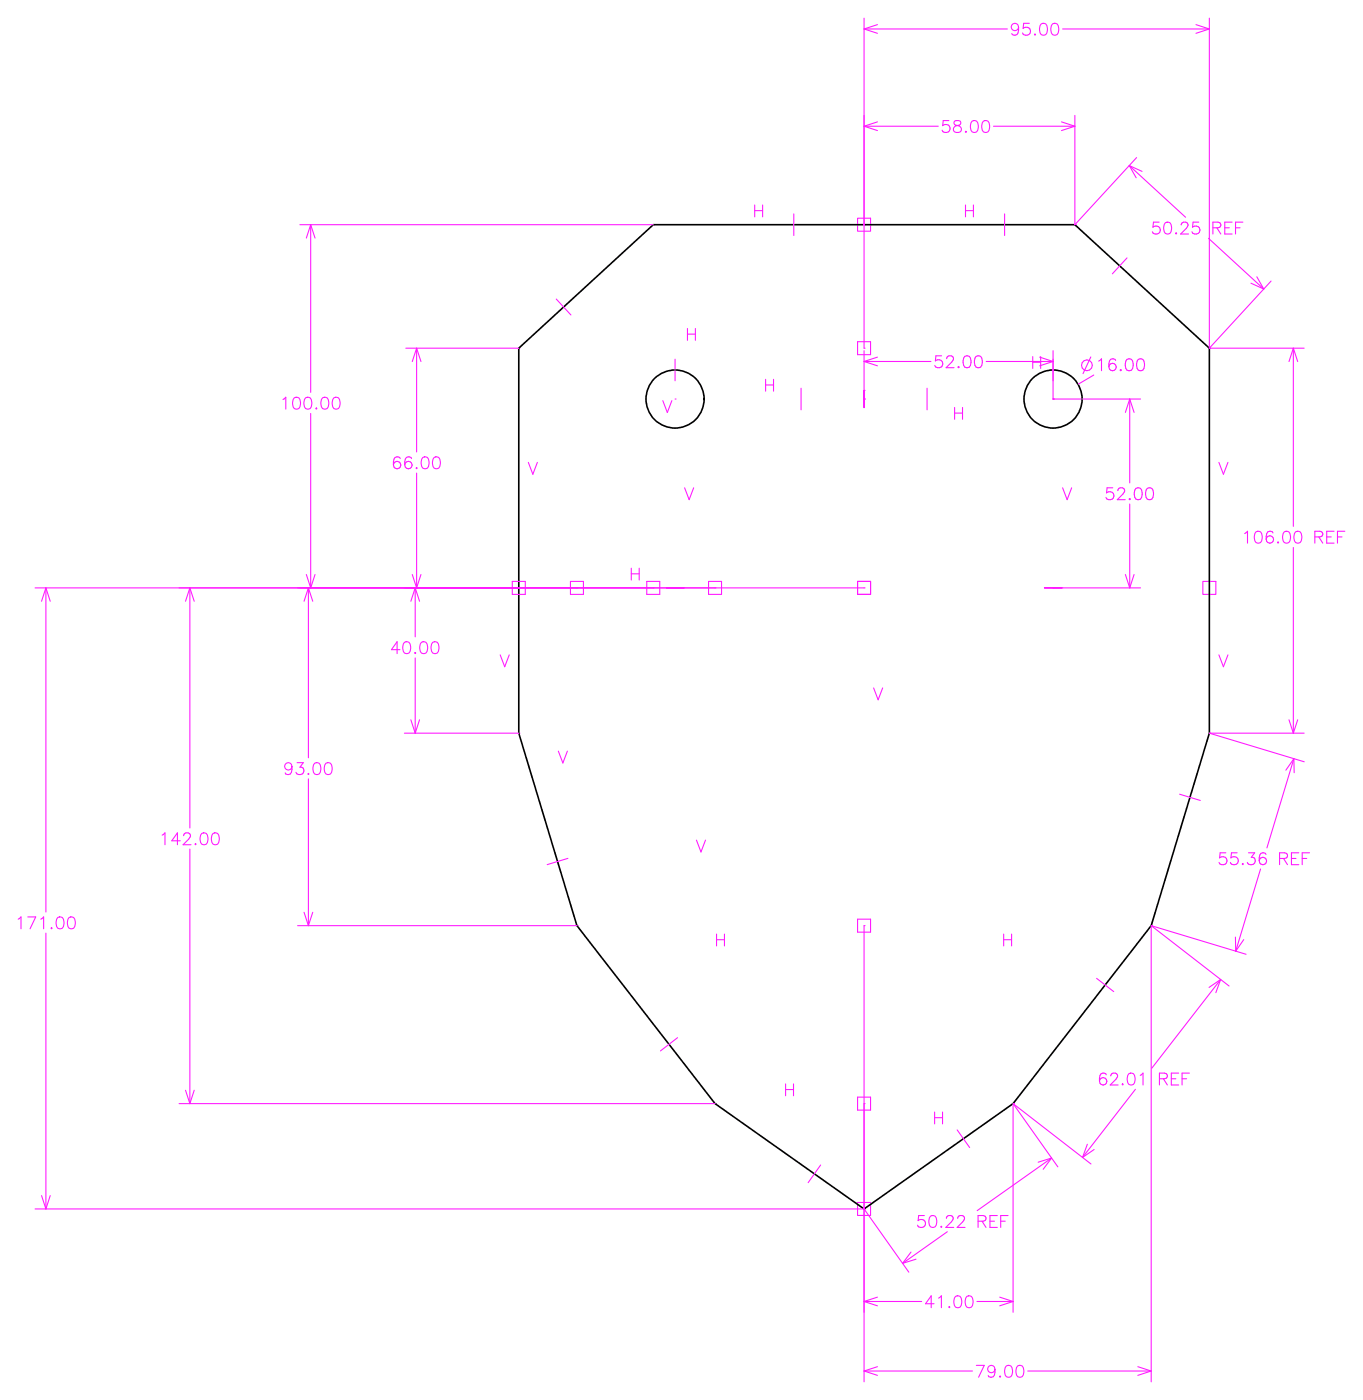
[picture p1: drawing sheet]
<svg xmlns="http://www.w3.org/2000/svg" width="375mm" height="385mm" viewBox="0 0 375 385" stroke-linecap="round" stroke-linejoin="round" font-family="sans-serif">
<g fill="none" stroke="#ff19ff" stroke-width=".3">
<path d="M237.7 5v90.9M237.7 8h39.5M237.7 8l3.7 1.2M241.4 6.8l-3.7 1.2M280.2 7.5a1.54 1.54 0 0 1-1.2 2.2l-.5-.2-.1-.3M283.2 6.4h-1.6l-.1 1.4a1.16 1.16 0 0 1 1.7 0 1.16 1.16 0 0 1-.2 1.7 1.16 1.16 0 0 1-1.7-.4M284.6 9.5l.2-.1 .1 .1-.1 .2zM286.5 6.6a1.06 1.06 0 0 1 1.5 .4 2.7 2.7 0 0 1-.3 2.5 1.06 1.06 0 0 1-1.5-.4 2.7 2.7 0 0 1 .3-2.5zM289.6 6.6a1.06 1.06 0 0 1 1.5 .4 2.7 2.7 0 0 1-.3 2.5 1.06 1.06 0 0 1-1.5-.4 2.7 2.7 0 0 1 .3-2.5zM292.4 8h40.3M329.1 6.8l3.6 1.2M332.7 5v90.9"/>
<path d="M332.7 8l-3.6 1.2M237.7 34.8h20.4M237.7 34.8l3.7 1.2M241.4 33.6l-3.7 1.2M261.1 33.2h-1.6l-.1 1.4a1.16 1.16 0 0 1 1.7 0 1.16 1.16 0 0 1-.2 1.7 1.16 1.16 0 0 1-1.7-.5M262.6 33.4a.66 .66 0 0 0 .3 1 1.35 1.35 0 0 1 1.6 1.4 1.14 1.14 0 0 1-1.3 .7 1.14 1.14 0 0 1-.9-1.1 1.5 1.5 0 0 1 1.6-1 .66 .66 0 0 0 .3-1l-.5-.2zM265.7 36.2l.2 .1-.2 .2-.1-.2zM267.5 33.4a1.06 1.06 0 0 1 1.5 .4 2.7 2.7 0 0 1-.3 2.5 1.06 1.06 0 0 1-1.6-.5 2.7 2.7 0 0 1 .4-2.4zM270.6 33.4a1.06 1.06 0 0 1 1.5 .4 2.7 2.7 0 0 1-.3 2.5 1.06 1.06 0 0 1-1.5-.5 2.7 2.7 0 0 1 .3-2.4zM273.3 34.8h22.4M292.1 33.6l3.6 1.2M295.7 31.8v30.1"/>
<path d="M295.7 34.8l-3.6 1.2M207.6 56.4v3.3M207.6 58h2.2M209.8 56.4v3.3M218.4 58.9v5.9M265.6 58h2.2M265.6 56.4v3.3M267.8 56.4v3.3M276.4 58.9v5.9M310.7 45.6l15.5 14.2M310.7 45.6l1.9 3.4M310.7 45.6l3.5 1.6"/>
<path d="M312.7 43.4l-17 18.5M82.5 61.9h97.2M85.5 61.9v46.1M85.5 61.9l-1.2 3.7M85.5 61.9l1.2 3.7M179.7 61.9h.1M235.9 60.1h3.6v3.6h-3.6zM237.7 61.9h.1M295.7 61.9h.1M310.1 71l-4 4.4M318.9 61.2h-1.5l-.2 1.4a1.16 1.16 0 0 1 1.8-.1 1.16 1.16 0 0 1-.3 1.8 1.16 1.16 0 0 1-1.6-.5M320.6 61.3a1.06 1.06 0 0 1 1.6 .5 2.7 2.7 0 0 1-.3 2.5 1.06 1.06 0 0 1-1.6-.5 2.7 2.7 0 0 1 .3-2.5z"/>
<path d="M323.4 64.3l.2-.2 .1 .2-.1 .1zM325 61.9l.3-.6 .9-.1a.8 .8 0 0 1 .5 1.2l-1.9 2h2.2M329.8 61.2h-1.5l-.2 1.4a1.16 1.16 0 0 1 1.8-.1 1.16 1.16 0 0 1-.3 1.8 1.16 1.16 0 0 1-1.6-.5M332.5 65.6l15.2 14M333.7 62.7l1.9-.1a.76 .76 0 0 0 0-1.3l-1.9-.1v3.2M334.8 62.7l1.1 1.7M337 62.7h1.2M339 61.2h-2v3.2h2M339.9 62.7h1.3M342 61.2h-2.1v3.2M344.2 78l3.5 1.6M345.8 76.2l1.9 3.4"/>
<path d="M349.7 77.4l-17 18.5M111.6 95.9h31.1M114.6 95.9v28.5M114.6 95.9l-1.2 3.7M114.6 95.9l1.2 3.7M142.7 95.9h.1M153.1 82.3l4 4.4M185.7 98.9v5.9M189.1 90.4v3.3M189.1 92h2.2M191.3 90.4v3.3M235.9 94.1h3.6v3.6h-3.6z"/>
<path d="M237.7 95.9h.1M237.7 96.6v13.3M237.7 99.5h18.4M237.7 99.5l3.7 1.2M241.4 98.3l-3.7 1.2M259.1 98h-1.6l-.1 1.4a1.16 1.16 0 0 1 1.7-.1 1.16 1.16 0 0 1-.2 1.8 1.16 1.16 0 0 1-1.7-.5M260.5 98.8l.3-.7 .9-.1a.8 .8 0 0 1 .5 1.2l-1.9 2h2.2M265.4 98.1a1.06 1.06 0 0 1 1.6 .5 2.7 2.7 0 0 1-.3 2.5 1.06 1.06 0 0 1-1.6-.5 2.7 2.7 0 0 1 .3-2.5zM268.6 98.1a1.06 1.06 0 0 1 1.5 .5 2.7 2.7 0 0 1-.3 2.5 1.06 1.06 0 0 1-1.5-.5 2.7 2.7 0 0 1 .3-2.5zM271.3 99.5h18.4M284.1 98.2v3.3M284.1 99.7h2.2"/>
<path d="M286.1 98.3l3.6 1.2M286.3 98.2v3.3M289.7 96.6v13.3M289.7 99.5l-3.6 1.2M300.1 98.3l-2.1 4.6M302.3 99.4l.8-.6v3.3M307 99.3a.96 .96 0 0 0-1.4-.3l-.4 .4-.1 1.6M310.1 99a1.06 1.06 0 0 1 1.5 .4 2.7 2.7 0 0 1-.3 2.5 1.06 1.06 0 0 1-1.5-.5 2.7 2.7 0 0 1 .3-2.4zM313.2 99a1.06 1.06 0 0 1 1.5 .4 2.7 2.7 0 0 1-.3 2.5 1.06 1.06 0 0 1-1.5-.5 2.7 2.7 0 0 1 .3-2.4zM332.7 95.9h.1M332.7 95.9h26.1M355.8 95.9v49"/>
<path d="M355.8 95.9l1.2 3.7M355.8 95.9l-1.2 3.7M77.9 110l.7-.6v3.2M81 109.5a1.06 1.06 0 0 1 1.5 .5 2.7 2.7 0 0 1-.3 2.5 1.06 1.06 0 0 1-1.5-.5 2.7 2.7 0 0 1 .3-2.5zM84.1 109.5a1.06 1.06 0 0 1 1.5 .5 2.7 2.7 0 0 1-.3 2.5 1.06 1.06 0 0 1-1.5-.5 2.7 2.7 0 0 1 .3-2.5zM85.5 113.8v48.1M86.9 112.5l.1-.2 .2 .2-.2 .1zM88.8 109.5a1.06 1.06 0 0 1 1.5 .5 2.7 2.7 0 0 1-.3 2.5 1.06 1.06 0 0 1-1.6-.5 2.7 2.7 0 0 1 .4-2.5zM91.9 109.5a1.06 1.06 0 0 1 1.5 .5 2.7 2.7 0 0 1-.3 2.5 1.06 1.06 0 0 1-1.5-.5 2.7 2.7 0 0 1 .3-2.5zM182.4 110.3l1.2 3.3 1.3-3.3M185.7 109.9h.1M210.6 104.4v3.3"/>
<path d="M210.6 106h2.2M212.8 104.4v3.3M220.4 106.9v5.9M237.7 109.9h.1M237.7 107.5h.1M237.7 107.5v4.8zM255.1 106.9v5.9M262.6 112.2v3.3M262.6 113.7h2.2M263.7 100.9l.2 .2-.2 .1-.1-.1zM264.8 112.2v3.3M289.7 109.9h.1"/>
<path d="M289.7 109.9h24.1M300.9 103.3l-4.3 2.5M308.4 101.8l.1 .1-.1 .2-.2-.2zM310.8 109.9v23.1M310.8 109.9l1.2 3.7M310.8 109.9l-1.2 3.7M110.1 126.3a.96 .96 0 0 0-1.4-.4l-.3 .5-.2 1.6M113.2 126.3a.96 .96 0 0 0-1.4-.4l-.3 .5-.1 1.6M114.5 128.9l.1-.1 .2 .1-.2 .2zM114.6 130.3v31.6M116.3 125.9a1.06 1.06 0 0 1 1.6 .5 2.7 2.7 0 0 1-.3 2.5 1.06 1.06 0 0 1-1.6-.5 2.7 2.7 0 0 1 .3-2.5zM119.5 125.9a1.06 1.06 0 0 1 1.5 .5 2.7 2.7 0 0 1-.3 2.5 1.06 1.06 0 0 1-1.6-.5 2.7 2.7 0 0 1 .4-2.5z"/>
<path d="M145.4 127.3l1.2 3.3 1.3-3.3M188.4 134.3l1.2 3.3 1.3-3.3M292.4 134.3l1.2 3.3 1.3-3.3M306.2 134.3h-1.6l-.2 1.4a1.16 1.16 0 0 1 1.8 0 1.16 1.16 0 0 1-.2 1.7 1.16 1.16 0 0 1-1.7-.4M307.6 135.1l.3-.6 .9-.2a.8 .8 0 0 1 .5 1.3l-1.9 2h2.2M310.8 138.8v23.1M310.8 137.3l.2 .1-.2 .2-.1-.2zM312.5 134.5a1.06 1.06 0 0 1 1.6 .4 2.7 2.7 0 0 1-.3 2.5 1.06 1.06 0 0 1-1.6-.4 2.7 2.7 0 0 1 .3-2.5zM315.7 134.5a1.06 1.06 0 0 1 1.5 .4 2.7 2.7 0 0 1-.3 2.5 1.06 1.06 0 0 1-1.6-.4 2.7 2.7 0 0 1 .4-2.5zM335.4 127.3l1.2 3.3 1.3-3.3M84.3 158.2l1.2 3.7M86.7 158.2l-1.2 3.7"/>
<path d="M113.4 158.2l1.2 3.7M115.8 158.2l-1.2 3.7M173.7 156.4v3.3M173.7 158h2.2M175.9 156.4v3.3M309.6 158.2l1.2 3.7M312 158.2l-1.2 3.7M342.5 146.9l.7-.6v3.2M345.6 146.4a1.06 1.06 0 0 1 1.5 .5 2.7 2.7 0 0 1-.3 2.5 1.06 1.06 0 0 1-1.5-.5 2.7 2.7 0 0 1 .3-2.5zM350.2 146.7a.96 .96 0 0 0-1.4-.3l-.3 .5-.1 1.6M351.6 149.2l.2 .2-.2 .1-.1-.1zM353.4 146.4a1.06 1.06 0 0 1 1.5 .5 2.7 2.7 0 0 1-.3 2.5 1.06 1.06 0 0 1-1.6-.5 2.7 2.7 0 0 1 .4-2.5z"/>
<path d="M355.8 150.7v51.2M356.5 146.4a1.06 1.06 0 0 1 1.5 .5 2.7 2.7 0 0 1-.3 2.5 1.06 1.06 0 0 1-1.5-.5 2.7 2.7 0 0 1 .3-2.5zM361.8 147.8l1.8-.1a.76 .76 0 0 0 0-1.3l-1.8-.1v3.2M362.8 147.8l1.1 1.7M365 147.8h1.3M367.1 146.3h-2.1v3.2h2.1M368 147.8h1.2M370 146.3h-2v3.2M9.6 161.9h228.1M12.6 161.9v89.2M12.6 161.9l1.2 3.7M12.6 161.9l-1.2 3.7"/>
<path d="M52.2 161.9v66.1M52.2 161.9l1.2 3.7M52.2 161.9l-1.2 3.7M84.9 161.9v46.7M84.9 161.9l1.1 3.7M84.9 161.9l-1.2 3.7M110 178.9h-2.3l1.6-2.2v3.3M111.3 176.9a1.06 1.06 0 0 1 1.5 .4 2.7 2.7 0 0 1-.3 2.5 1.06 1.06 0 0 1-1.5-.5 2.7 2.7 0 0 1 .3-2.4zM114.1 179.8l.1-.1 .2 .1-.2 .2zM114.2 161.9v13.4M114.2 161.9l1.2 3.7M114.2 161.9l-1.2 3.7"/>
<path d="M115.9 176.9a1.06 1.06 0 0 1 1.6 .4 2.7 2.7 0 0 1-.3 2.5 1.06 1.06 0 0 1-1.6-.5 2.7 2.7 0 0 1 .3-2.4zM119.1 176.9a1.06 1.06 0 0 1 1.5 .4 2.7 2.7 0 0 1-.3 2.5 1.06 1.06 0 0 1-1.5-.5 2.7 2.7 0 0 1 .3-2.4zM140.9 160.1h3.6v3.6h-3.6zM142.7 161.9h.1M156.9 160.1h3.6v3.6h-3.6zM158.7 161.9h.1M177.9 160.1h3.6v3.6h-3.6zM179.7 161.9h.1M183.4 161.9h4.7zM188.1 161.9h.1M194.9 160.1h3.6v3.6h-3.6zM196.7 161.9h.1"/>
<path d="M235.9 160.1h3.6v3.6h-3.6zM237.7 161.9h.1M287.4 161.9h4.7zM289.7 161.9h.1M289.7 161.9h24.1M292.1 161.9h.1M330.9 160.1h3.6v3.6h-3.6zM113 198.2l1.2 3.7M114.2 181.2v20.7M115.4 198.2l-1.2 3.7M137.6 180.3l1.3 3.3 1.2-3.3M240.4 189.4l1.2 3.3 1.3-3.3"/>
<path d="M335.4 180.3l1.2 3.3 1.3-3.3M354.6 198.2l1.2 3.7M357 198.2l-1.2 3.7M80.3 211.1a1.54 1.54 0 0 1-1.2 2.2l-.5-.2-.1-.3M81.7 210h1.8l-1 1.2a1.05 1.05 0 0 1 1.1 1.2 1.05 1.05 0 0 1-1.4 .9l-.5-.2-.3-.5M84.7 213.1l.2-.1 .1 .1-.1 .2zM84.9 214.5v40.4M86.6 210.1a1.06 1.06 0 0 1 1.5 .5 2.7 2.7 0 0 1-.3 2.5 1.06 1.06 0 0 1-1.5-.5 2.7 2.7 0 0 1 .3-2.5zM89.7 210.1a1.06 1.06 0 0 1 1.5 .5 2.7 2.7 0 0 1-.3 2.5 1.06 1.06 0 0 1-1.5-.5 2.7 2.7 0 0 1 .3-2.5zM111.3 201.9h31.4M142.7 201.9h.1M153.6 206.8l1.3 3.3 1.2-3.3"/>
<path d="M324.6 218.7l5.7 1.7M332.7 201.9h.1M332.7 201.9h26.1M332.7 201.9l26.1 7.9M356 208.9l-7.4 24.6M356 208.9l-2.2 3.2M356 208.9l.1 3.9M44.6 229.9l.8-.6v3.3M49.6 231.5h-2.3l1.5-2.2v3.3M50.5 230.1l.3-.6 1-.2a.8 .8 0 0 1 .4 1.3l-1.8 2h2.2M52.2 233.8v70.1M53.6 232.4l.2-.1 .2 .1-.2 .2z"/>
<path d="M55.5 229.5a1.06 1.06 0 0 1 1.6 .4 2.7 2.7 0 0 1-.3 2.5 1.06 1.06 0 0 1-1.6-.4 2.7 2.7 0 0 1 .3-2.5zM58.6 229.5a1.06 1.06 0 0 1 1.6 .4 2.7 2.7 0 0 1-.3 2.5 1.06 1.06 0 0 1-1.6-.4 2.7 2.7 0 0 1 .3-2.5zM156.3 236.3l-5.7 1.8M191.6 231.3l1.3 3.3 1.2-3.3M337.3 234.8h-1.6l-.1 1.4a1.16 1.16 0 0 1 1.7 0 1.16 1.16 0 0 1-.2 1.7 1.16 1.16 0 0 1-1.7-.4M340.4 234.8h-1.6l-.1 1.4a1.16 1.16 0 0 1 1.7 0 1.16 1.16 0 0 1-.2 1.7 1.16 1.16 0 0 1-1.7-.4M341.8 237.9l.1-.1 .2 .1-.2 .2zM343.5 234.8h1.7l-.9 1.3a1.05 1.05 0 0 1 1.1 1.2 1.05 1.05 0 0 1-1.4 .8l-.5-.2-.3-.4M346.8 239.3l-6.8 22.6M348.3 235.3a.96 .96 0 0 0-1.4-.3l-.3 .4-.1 1.6M352.1 236.4l1.8-.2a.76 .76 0 0 0 0-1.2l-1.8-.2v3.3M353.1 236.4l1.1 1.7"/>
<path d="M355.3 236.4h1.3M357.3 234.8h-2v3.3h2M358.3 236.4h1.2M360.3 234.8h-2v3.3M5 253.1l.8-.6v3.2M7.6 252.5h2.2l-1.5 3.2M11.2 253.1l.8-.6v3.2M12.6 256.9v76M14.2 255.4l.1 .2-.1 .1-.2-.1zM15.9 252.6a1.06 1.06 0 0 1 1.6 .5 2.7 2.7 0 0 1-.4 2.5 1.06 1.06 0 0 1-1.5-.5 2.7 2.7 0 0 1 .3-2.5zM19 252.6a1.06 1.06 0 0 1 1.6 .5 2.7 2.7 0 0 1-.3 2.5 1.06 1.06 0 0 1-1.6-.5 2.7 2.7 0 0 1 .3-2.5zM81.9 254.9h76.8"/>
<path d="M83.7 251.2l1.2 3.7M86 251.2l-1.1 3.7M158.7 254.9h.1M197.1 258.7h2.2M197.1 257.2v3.3M199.3 257.2v3.3M235.9 253.1h3.6v3.6h-3.6zM237.7 254.9h.1M237.7 254.9v125.6M276.1 257.2v3.3M276.1 258.7h2.2M278.3 257.2v3.3"/>
<path d="M316.7 254.9h.1M316.7 254.9v125.6M316.7 254.9l26.1 7.9M316.7 254.9l21.5 16.6M339.9 258l.1 3.9M342.2 258.7l-2.2 3.2M301.7 269.4l4.7 3.6M335.8 269.7l-18.9 24.4M335.8 269.7l-3.1 2.2M335.8 269.7l-1.3 3.6M186.4 285.7l-4.7 3.7M216.1 298.4v3.3"/>
<path d="M216.1 300h2.2M218.3 298.4v3.3M304.4 295.9a.96 .96 0 0 0-1.4-.3l-.3 .5-.2 1.5M305.6 296.2l.3-.6 1-.1a.8 .8 0 0 1 .4 1.2l-1.8 2h2.1M308.7 298.6l.2-.2 .1 .2-.1 .1zM310.6 295.6a1.06 1.06 0 0 1 1.6 .5 2.7 2.7 0 0 1-.4 2.5 1.06 1.06 0 0 1-1.5-.5 2.7 2.7 0 0 1 .3-2.5zM312.4 299.9l-14.6 18.8M313.7 296.1l.8-.6v3.2M319 297l1.9-.1a.76 .76 0 0 0 0-1.3l-1.9-.1v3.2M320.1 297l1.1 1.7M322.3 297h1.2M324.3 295.5h-2v3.2h2"/>
<path d="M325.2 297h1.3M327.3 295.5h-2.1v3.2M49.3 303.9h147.4M51 300.2l1.2 3.7M53.4 300.2l-1.2 3.7M196.7 303.9h.1M235.9 302.1h3.6v3.6h-3.6zM237.7 303.9h.1M257.1 306.2v3.3M257.1 307.7h2.2M259.3 306.2v3.3M263.3 311.1l3.5 4.9"/>
<path d="M278.7 303.9h.1M278.7 303.9v57.4M278.7 303.9l21.5 16.6M278.7 303.9l12.4 17.4M289.3 318.9l-20.4 14.4M289.3 318.9l-3.7 1.1M289.3 318.9l-2.3 3.1M299.2 315.1l-1.4 3.6M301 316.5l-3.2 2.2M9.6 332.9h228.1M11.4 329.2l1.2 3.7M13.8 329.2l-1.2 3.7"/>
<path d="M225.8 320.8l-3.5 4.8M235.9 331.1h3.6v3.6h-3.6zM237.7 332.9h.1M237.7 332.9l12.4 17.4M254.3 334.7h-1.5l-.2 1.4a1.16 1.16 0 0 1 1.7 0 1.16 1.16 0 0 1-.2 1.7 1.16 1.16 0 0 1-1.7-.5M256 334.8a1.06 1.06 0 0 1 1.6 .5 2.7 2.7 0 0 1-.3 2.5 1.06 1.06 0 0 1-1.6-.5 2.7 2.7 0 0 1 .3-2.5zM258.8 337.8l.2-.2 .1 .2-.1 .2zM260.4 335.5l.3-.7 .9-.1a.8 .8 0 0 1 .5 1.2l-1.9 2.1h2.2M260.6 339.1l-12.3 8.8M263.5 335.5l.3-.7 .9-.1a.8 .8 0 0 1 .5 1.2l-1.9 2.1h2.2M269.1 336.2l1.9-.1a.76 .76 0 0 0 0-1.3l-1.9-.1v3.3M270.2 336.2l1.1 1.8"/>
<path d="M272.4 336.2h1.2M274.4 334.7h-2v3.3h2M275.3 336.2h1.3M277.4 334.7h-2.1v3.3M237.7 358.3h15.9M237.7 358.3l3.7 1.2M241.4 357.2l-3.7 1.1M250.6 344.7l-2.3 3.2M252 346.7l-3.7 1.2M257 359h-2.3l1.5-2.2v3.3M258.2 357.4l.8-.6v3.3M261.2 359.8l.1 .1-.1 .2-.2-.2z"/>
<path d="M262.9 356.9a1.06 1.06 0 0 1 1.6 .5 2.7 2.7 0 0 1-.4 2.5 1.06 1.06 0 0 1-1.5-.5 2.7 2.7 0 0 1 .3-2.5zM266 356.9a1.06 1.06 0 0 1 1.6 .5 2.7 2.7 0 0 1-.3 2.5 1.06 1.06 0 0 1-1.6-.5 2.7 2.7 0 0 1 .3-2.5zM268.8 358.3h9.9M275.1 357.2l3.6 1.1M278.7 358.3l-3.6 1.2M237.7 377.5h29.9M237.7 377.5l3.7 1.2M241.4 376.3l-3.7 1.2M268.6 375.9h2.2l-1.6 3.3M273.8 377a1.54 1.54 0 0 1-1.3 2.2l-.5-.1-.1-.4M275 379.1l.2-.2 .1 .2-.1 .1zM276.9 376.1a1.06 1.06 0 0 1 1.5 .5 2.7 2.7 0 0 1-.3 2.5 1.06 1.06 0 0 1-1.5-.5 2.7 2.7 0 0 1 .3-2.5z"/>
<path d="M280 376.1a1.06 1.06 0 0 1 1.5 .5 2.7 2.7 0 0 1-.3 2.5 1.06 1.06 0 0 1-1.5-.5 2.7 2.7 0 0 1 .3-2.5zM282.8 377.5h33.9M313.1 376.3l3.6 1.2M316.7 377.5l-3.6 1.2"/>
<circle cx="279.2" cy="7.4" r="1.01"/>
<circle cx="299.1" cy="100.6" r="1.49"/>
<circle cx="306.1" cy="101.1" r="1.01"/>
<circle cx="109.3" cy="128.1" r="1.01"/>
<circle cx="112.4" cy="128.1" r="1.01"/>
<circle cx="349.4" cy="148.5" r="1.01"/>
<circle cx="79.3" cy="211" r="1.01"/>
<circle cx="347.5" cy="237.1" r="1.01"/>
<circle cx="303.5" cy="297.7" r="1.01"/>
<circle cx="272.7" cy="377" r="1.01"/>
</g>
<g fill="none" stroke="#000" stroke-width=".45">
<path d="M142.7 95.9l37-34h116l37 34v106l-16 53-38 49-41 29-41-29-38-49-16-53z"/>
<circle cx="185.7" cy="109.9" r="8"/>
<circle cx="289.7" cy="109.9" r="8"/>
</g>
</svg>
